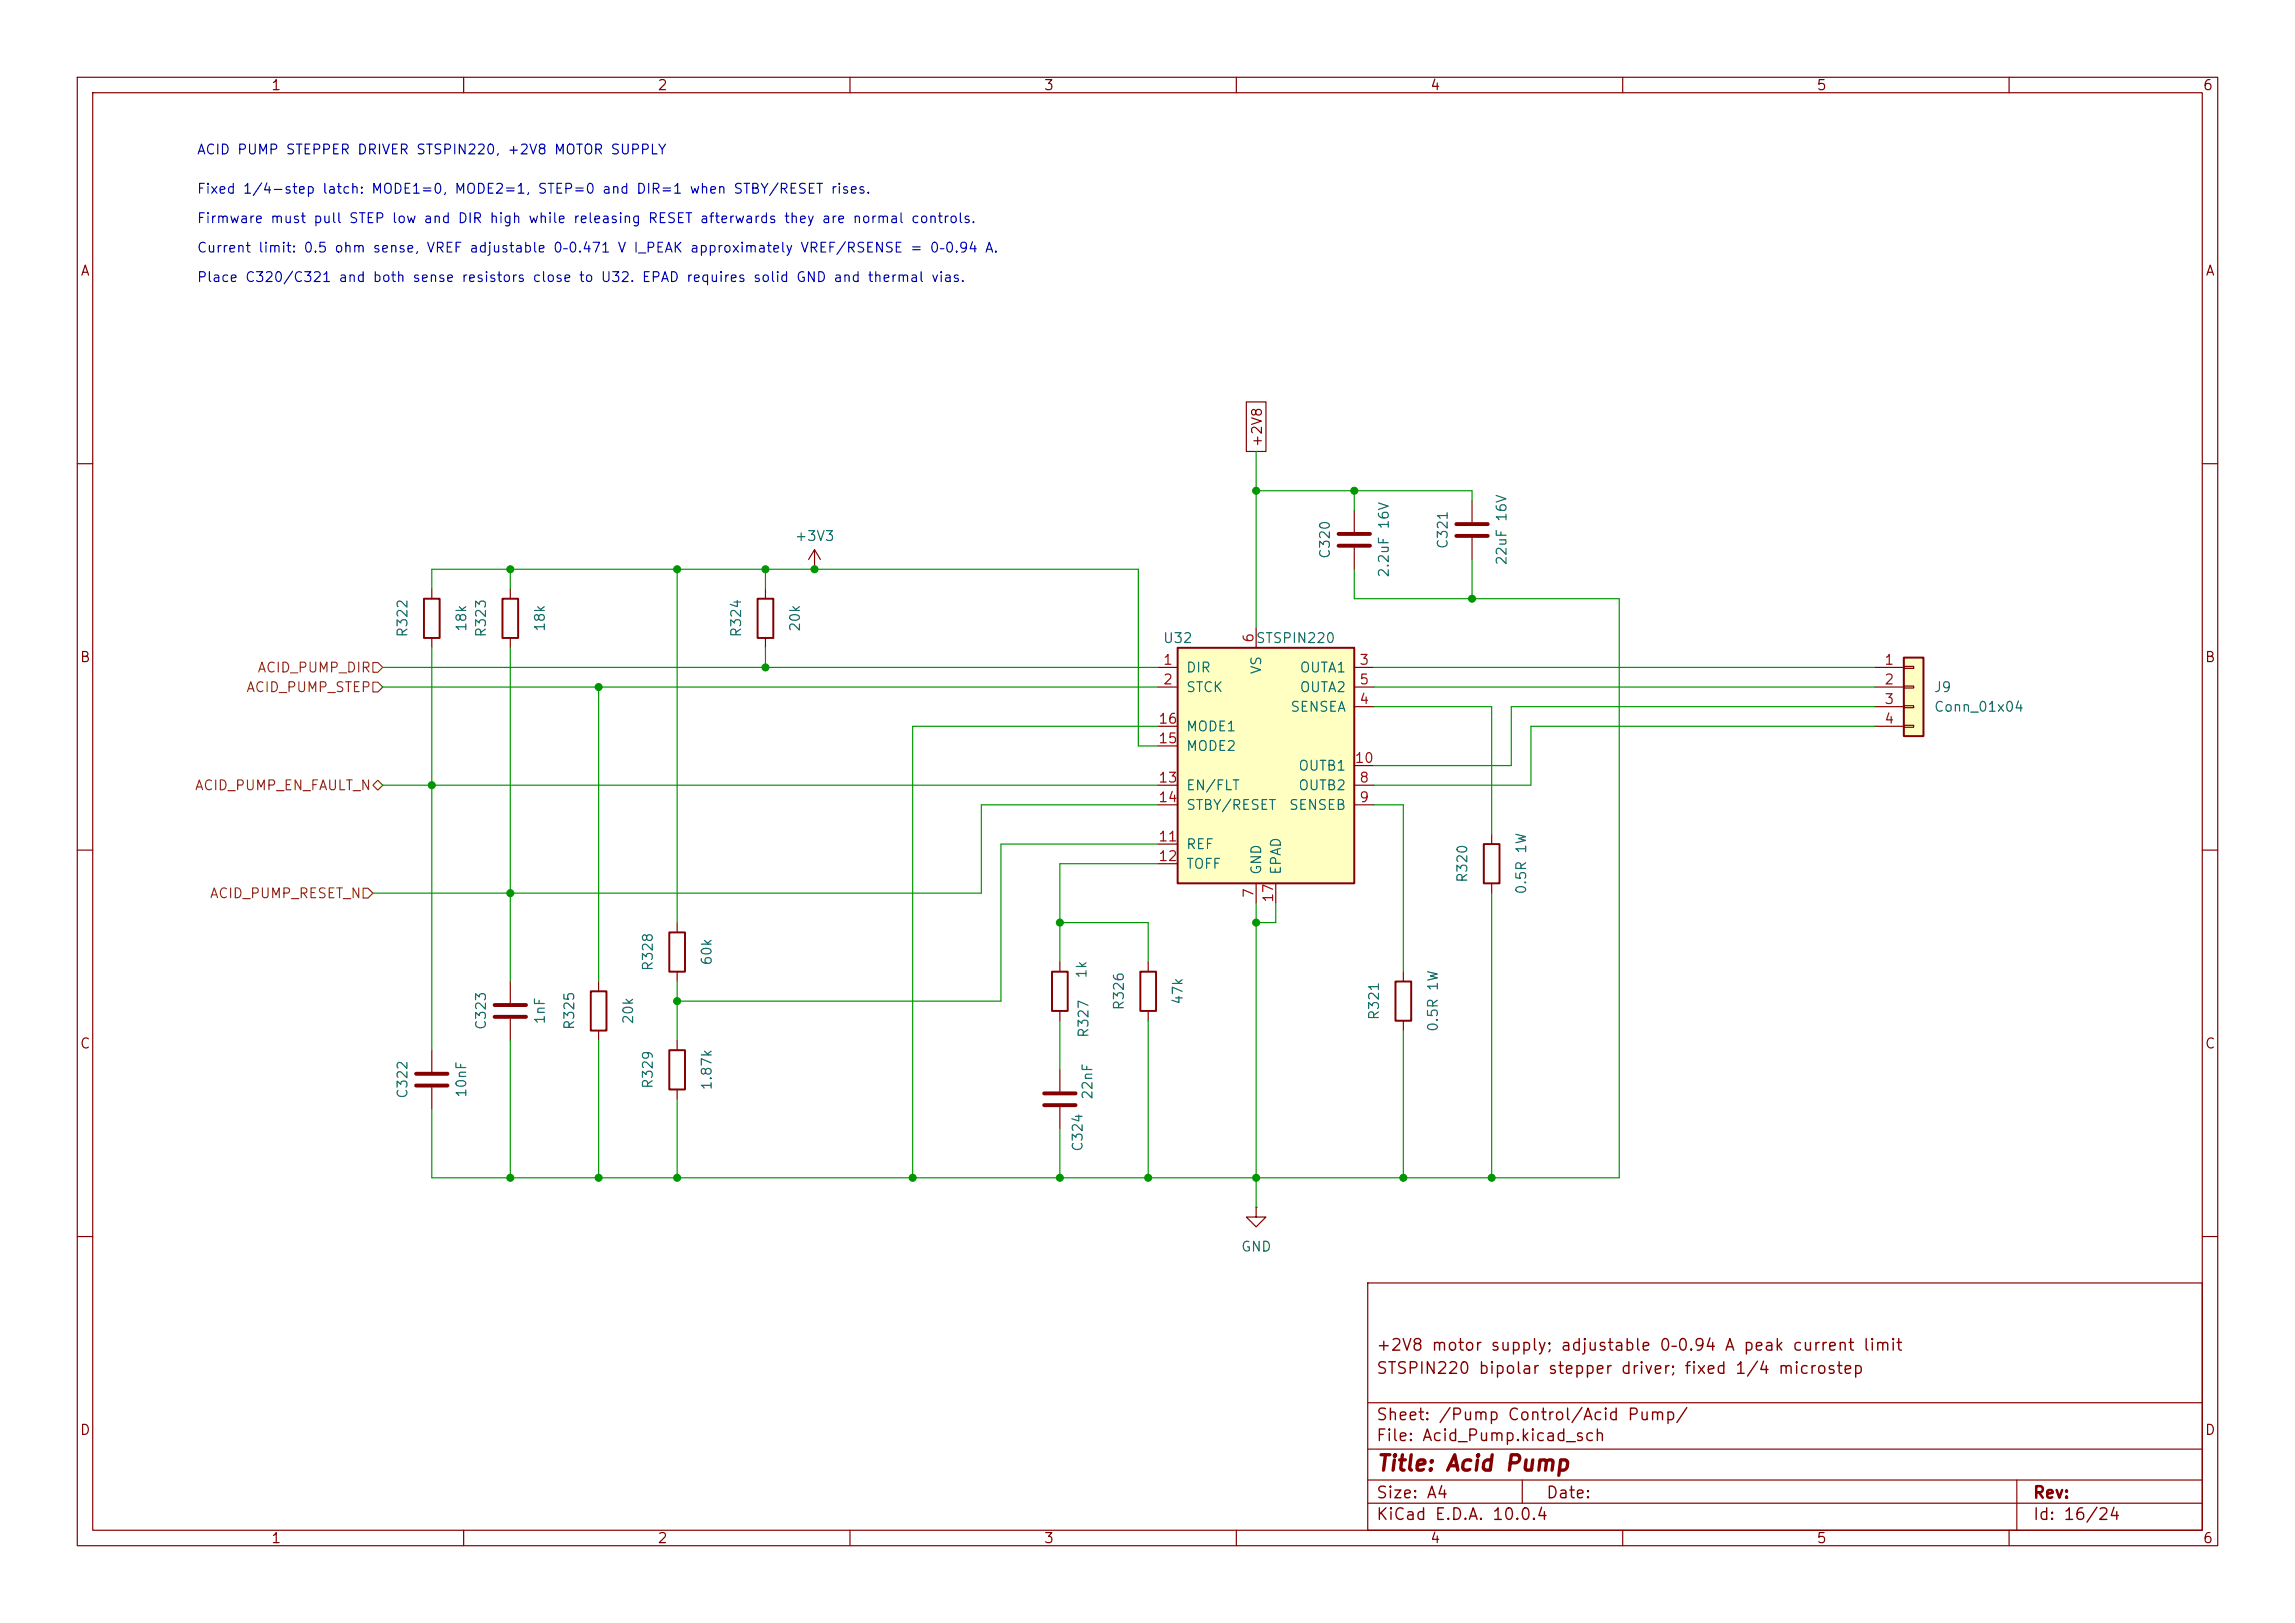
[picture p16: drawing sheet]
(kicad_sch
 (version 20260306)
 (generator "eeschema")
 (generator_version "10.0")
 (paper "A4")
 (title_block
  (title "Acid Pump")
  (comment 1 "STSPIN220 bipolar stepper driver; fixed 1/4 microstep")
  (comment 2 "+2V8 motor supply; adjustable 0–0.94 A peak current limit"))
 (lib_symbols
  (symbol "Connector_Generic:Conn_01x04"
   (pin_names
    (offset 1.016) (hide yes)) (exclude_from_sim no) (in_bom yes) (on_board yes)
   (in_pos_files yes)
   (duplicate_pin_numbers_are_jumpers no)
   (property "Reference" "J" (at 0 5.08 0) (show_name no) (do_not_autoplace no) (effects (font (size 1.27 1.27))))
   (property "Value" "Conn_01x04" (at 0 -7.62 0) (show_name no) (do_not_autoplace no) (effects (font (size 1.27 1.27))))
   (property "Footprint" "" (at 0 0 0) (show_name no) (do_not_autoplace no) (hide yes) (effects (font (size 1.27 1.27))))
   (property "Datasheet" "" (at 0 0 0) (show_name no) (do_not_autoplace no) (hide yes) (effects (font (size 1.27 1.27))))
   (property "Description" "Generic connector, single row, 01x04, script generated (kicad-library-utils/schlib/autogen/connector/)" (at 0 0 0) (show_name no) (do_not_autoplace no) (hide yes) (effects (font (size 1.27 1.27))))
   (symbol "Conn_01x04_1_1"
    (rectangle (start -1.27 3.81) (end 1.27 -6.35) (stroke (width 0.254) (type default)) (fill (type background)))
    (rectangle (start -1.27 2.667) (end 0 2.413) (stroke (width 0.1524) (type default)) (fill (type none)))
    (rectangle (start -1.27 0.127) (end 0 -0.127) (stroke (width 0.1524) (type default)) (fill (type none)))
    (rectangle (start -1.27 -2.413) (end 0 -2.667) (stroke (width 0.1524) (type default)) (fill (type none)))
    (rectangle (start -1.27 -4.953) (end 0 -5.207) (stroke (width 0.1524) (type default)) (fill (type none)))
    (pin passive line (at -5.08 2.54 0) (length 3.81) (name "Pin_1" (effects (font (size 1.27 1.27)))) (number "1" (effects (font (size 1.27 1.27)))))
    (pin passive line (at -5.08 0 0) (length 3.81) (name "Pin_2" (effects (font (size 1.27 1.27)))) (number "2" (effects (font (size 1.27 1.27)))))
    (pin passive line (at -5.08 -2.54 0) (length 3.81) (name "Pin_3" (effects (font (size 1.27 1.27)))) (number "3" (effects (font (size 1.27 1.27)))))
    (pin passive line (at -5.08 -5.08 0) (length 3.81) (name "Pin_4" (effects (font (size 1.27 1.27)))) (number "4" (effects (font (size 1.27 1.27))))))
   (embedded_fonts no))
  (symbol "Device:C"
   (pin_numbers (hide yes))
   (pin_names
    (offset 0.254)) (exclude_from_sim no) (in_bom yes) (on_board yes)
   (in_pos_files yes)
   (duplicate_pin_numbers_are_jumpers no)
   (property "Reference" "C" (at 0.635 2.54 0) (show_name no) (do_not_autoplace no) (effects (font (size 1.27 1.27)) (justify left)))
   (property "Value" "C" (at 0.635 -2.54 0) (show_name no) (do_not_autoplace no) (effects (font (size 1.27 1.27)) (justify left)))
   (property "Footprint" "" (at 0.9652 -3.81 0) (show_name no) (do_not_autoplace no) (hide yes) (effects (font (size 1.27 1.27))))
   (property "Datasheet" "" (at 0 0 0) (show_name no) (do_not_autoplace no) (hide yes) (effects (font (size 1.27 1.27))))
   (property "Description" "Unpolarized capacitor" (at 0 0 0) (show_name no) (do_not_autoplace no) (hide yes) (effects (font (size 1.27 1.27))))
   (symbol "C_0_1"
    (polyline (pts (xy -2.032 0.762) (xy 2.032 0.762)) (stroke (width 0.508) (type default)) (fill (type none)))
    (polyline (pts (xy -2.032 -0.762) (xy 2.032 -0.762)) (stroke (width 0.508) (type default)) (fill (type none))))
   (symbol "C_1_1"
    (pin passive line (at 0 3.81 270) (length 2.794) (name "" (effects (font (size 1.27 1.27)))) (number "1" (effects (font (size 1.27 1.27)))))
    (pin passive line (at 0 -3.81 90) (length 2.794) (name "" (effects (font (size 1.27 1.27)))) (number "2" (effects (font (size 1.27 1.27))))))
   (embedded_fonts no))
  (symbol "Device:R"
   (pin_numbers (hide yes))
   (pin_names
    (offset 0)) (exclude_from_sim no) (in_bom yes) (on_board yes)
   (in_pos_files yes)
   (duplicate_pin_numbers_are_jumpers no)
   (property "Reference" "R" (at 2.032 0 90) (show_name no) (do_not_autoplace no) (effects (font (size 1.27 1.27))))
   (property "Value" "R" (at 0 0 90) (show_name no) (do_not_autoplace no) (effects (font (size 1.27 1.27))))
   (property "Footprint" "" (at -1.778 0 90) (show_name no) (do_not_autoplace no) (hide yes) (effects (font (size 1.27 1.27))))
   (property "Datasheet" "" (at 0 0 0) (show_name no) (do_not_autoplace no) (hide yes) (effects (font (size 1.27 1.27))))
   (property "Description" "Resistor" (at 0 0 0) (show_name no) (do_not_autoplace no) (hide yes) (effects (font (size 1.27 1.27))))
   (symbol "R_0_1"
    (rectangle (start -1.016 -2.54) (end 1.016 2.54) (stroke (width 0.254) (type default)) (fill (type none))))
   (symbol "R_1_1"
    (pin passive line (at 0 3.81 270) (length 1.27) (name "" (effects (font (size 1.27 1.27)))) (number "1" (effects (font (size 1.27 1.27)))))
    (pin passive line (at 0 -3.81 90) (length 1.27) (name "" (effects (font (size 1.27 1.27)))) (number "2" (effects (font (size 1.27 1.27))))))
   (embedded_fonts no))
  (symbol "Driver_Motor:STSPIN220"
   (pin_names
    (offset 1.016)) (exclude_from_sim no) (in_bom yes) (on_board yes)
   (in_pos_files yes)
   (duplicate_pin_numbers_are_jumpers no)
   (property "Reference" "U" (at -10.16 16.51 0) (show_name no) (do_not_autoplace no) (effects (font (size 1.27 1.27)) (justify left)))
   (property "Value" "STSPIN220" (at 5.08 16.51 0) (show_name no) (do_not_autoplace no) (effects (font (size 1.27 1.27)) (justify left)))
   (property "Footprint" "Package_DFN_QFN:VQFN-16-1EP_3x3mm_P0.5mm_EP1.8x1.8mm" (at 5.08 19.05 0) (show_name no) (do_not_autoplace no) (hide yes) (effects (font (size 1.27 1.27)) (justify left)))
   (property "Datasheet" "www.st.com/resource/en/datasheet/stspin220.pdf" (at 3.81 6.35 0) (show_name no) (do_not_autoplace no) (hide yes) (effects (font (size 1.27 1.27))))
   (property "Description" "Low voltage stepper motor driver, 1.8V to 10V input, 1.3Arms output, 0.4Ω Rdson per phase (typical), QFN-16 package" (at 0 0 0) (show_name no) (do_not_autoplace no) (hide yes) (effects (font (size 1.27 1.27))))
   (symbol "STSPIN220_0_1"
    (rectangle (start -10.16 15.24) (end 12.7 -15.24) (stroke (width 0.254) (type default)) (fill (type background))))
   (symbol "STSPIN220_1_1"
    (pin input line (at -12.7 12.7 0) (length 2.54) (name "DIR" (effects (font (size 1.27 1.27)))) (number "1" (effects (font (size 1.27 1.27)))))
    (pin input line (at -12.7 10.16 0) (length 2.54) (name "STCK" (effects (font (size 1.27 1.27)))) (number "2" (effects (font (size 1.27 1.27)))))
    (pin power_out line (at 15.24 12.7 180) (length 2.54) (name "OUTA1" (effects (font (size 1.27 1.27)))) (number "3" (effects (font (size 1.27 1.27)))))
    (pin power_out line (at 15.24 7.62 180) (length 2.54) (name "SENSEA" (effects (font (size 1.27 1.27)))) (number "4" (effects (font (size 1.27 1.27)))))
    (pin power_out line (at 15.24 10.16 180) (length 2.54) (name "OUTA2" (effects (font (size 1.27 1.27)))) (number "5" (effects (font (size 1.27 1.27)))))
    (pin power_in line (at 0 17.78 270) (length 2.54) (name "VS" (effects (font (size 1.27 1.27)))) (number "6" (effects (font (size 1.27 1.27)))))
    (pin power_in line (at 0 -17.78 90) (length 2.54) (name "GND" (effects (font (size 1.27 1.27)))) (number "7" (effects (font (size 1.27 1.27)))))
    (pin power_out line (at 15.24 -2.54 180) (length 2.54) (name "OUTB2" (effects (font (size 1.27 1.27)))) (number "8" (effects (font (size 1.27 1.27)))))
    (pin power_out line (at 15.24 -5.08 180) (length 2.54) (name "SENSEB" (effects (font (size 1.27 1.27)))) (number "9" (effects (font (size 1.27 1.27)))))
    (pin power_out line (at 15.24 0 180) (length 2.54) (name "OUTB1" (effects (font (size 1.27 1.27)))) (number "10" (effects (font (size 1.27 1.27)))))
    (pin input line (at -12.7 -10.16 0) (length 2.54) (name "REF" (effects (font (size 1.27 1.27)))) (number "11" (effects (font (size 1.27 1.27)))))
    (pin input line (at -12.7 -12.7 0) (length 2.54) (name "TOFF" (effects (font (size 1.27 1.27)))) (number "12" (effects (font (size 1.27 1.27)))))
    (pin bidirectional line (at -12.7 -2.54 0) (length 2.54) (name "EN/FLT" (effects (font (size 1.27 1.27)))) (number "13" (effects (font (size 1.27 1.27)))))
    (pin input line (at -12.7 -5.08 0) (length 2.54) (name "STBY/RESET" (effects (font (size 1.27 1.27)))) (number "14" (effects (font (size 1.27 1.27)))))
    (pin input line (at -12.7 2.54 0) (length 2.54) (name "MODE2" (effects (font (size 1.27 1.27)))) (number "15" (effects (font (size 1.27 1.27)))))
    (pin input line (at -12.7 5.08 0) (length 2.54) (name "MODE1" (effects (font (size 1.27 1.27)))) (number "16" (effects (font (size 1.27 1.27)))))
    (pin power_in line (at 2.54 -17.78 90) (length 2.54) (name "EPAD" (effects (font (size 1.27 1.27)))) (number "17" (effects (font (size 1.27 1.27))))))
   (embedded_fonts no))
  (symbol "power:+3V3"
   (power global)
   (pin_numbers (hide yes))
   (pin_names
    (offset 0) (hide yes)) (exclude_from_sim no) (in_bom yes) (on_board yes)
   (in_pos_files yes)
   (duplicate_pin_numbers_are_jumpers no)
   (property "Reference" "#PWR" (at 0 -3.81 0) (show_name no) (do_not_autoplace no) (hide yes) (effects (font (size 1.27 1.27))))
   (property "Value" "+3V3" (at 0 3.556 0) (show_name no) (do_not_autoplace no) (effects (font (size 1.27 1.27))))
   (property "Footprint" "" (at 0 0 0) (show_name no) (do_not_autoplace no) (hide yes) (effects (font (size 1.27 1.27))))
   (property "Datasheet" "" (at 0 0 0) (show_name no) (do_not_autoplace no) (hide yes) (effects (font (size 1.27 1.27))))
   (property "Description" "Power symbol creates a global label with name \"+3V3\"" (at 0 0 0) (show_name no) (do_not_autoplace no) (hide yes) (effects (font (size 1.27 1.27))))
   (symbol "+3V3_0_1"
    (polyline (pts (xy -0.762 1.27) (xy 0 2.54)) (stroke (width 0) (type default)) (fill (type none)))
    (polyline (pts (xy 0 2.54) (xy 0.762 1.27)) (stroke (width 0) (type default)) (fill (type none)))
    (polyline (pts (xy 0 0) (xy 0 2.54)) (stroke (width 0) (type default)) (fill (type none))))
   (symbol "+3V3_1_1"
    (pin power_in line (at 0 0 90) (length 0) (name "" (effects (font (size 1.27 1.27)))) (number "1" (effects (font (size 1.27 1.27))))))
   (embedded_fonts no))
  (symbol "power:GND"
   (power global)
   (pin_numbers (hide yes))
   (pin_names
    (offset 0) (hide yes)) (exclude_from_sim no) (in_bom yes) (on_board yes)
   (in_pos_files yes)
   (duplicate_pin_numbers_are_jumpers no)
   (property "Reference" "#PWR" (at 0 -6.35 0) (show_name no) (do_not_autoplace no) (hide yes) (effects (font (size 1.27 1.27))))
   (property "Value" "GND" (at 0 -3.81 0) (show_name no) (do_not_autoplace no) (effects (font (size 1.27 1.27))))
   (property "Footprint" "" (at 0 0 0) (show_name no) (do_not_autoplace no) (hide yes) (effects (font (size 1.27 1.27))))
   (property "Datasheet" "" (at 0 0 0) (show_name no) (do_not_autoplace no) (hide yes) (effects (font (size 1.27 1.27))))
   (property "Description" "Power symbol creates a global label with name \"GND\" , ground" (at 0 0 0) (show_name no) (do_not_autoplace no) (hide yes) (effects (font (size 1.27 1.27))))
   (symbol "GND_0_1"
    (polyline (pts (xy 0 0) (xy 0 -1.27) (xy 1.27 -1.27) (xy 0 -2.54) (xy -1.27 -1.27) (xy 0 -1.27)) (stroke (width 0) (type default)) (fill (type none))))
   (symbol "GND_1_1"
    (pin power_in line (at 0 0 270) (length 0) (name "" (effects (font (size 1.27 1.27)))) (number "1" (effects (font (size 1.27 1.27))))))
   (embedded_fonts no)))
 (text "Firmware must pull STEP low and DIR high while releasing RESET afterwards they are normal controls."
  (exclude_from_sim no)
  (at 25.4 29.21 0)
  (effects (font (size 1.27 1.27)) (justify left bottom)))
 (text "ACID PUMP STEPPER DRIVER STSPIN220, +2V8 MOTOR SUPPLY"
  (exclude_from_sim no)
  (at 25.4 20.32 0)
  (effects (font (size 1.27 1.27)) (justify left bottom)))
 (text "Place C320/C321 and both sense resistors close to U32. EPAD requires solid GND and thermal vias."
  (exclude_from_sim no)
  (at 25.4 36.83 0)
  (effects (font (size 1.27 1.27)) (justify left bottom)))
 (text "Fixed 1/4-step latch: MODE1=0, MODE2=1, STEP=0 and DIR=1 when STBY/RESET rises."
  (exclude_from_sim no)
  (at 25.4 25.4 0)
  (effects (font (size 1.27 1.27)) (justify left bottom)))
 (text "Current limit: 0.5 ohm sense, VREF adjustable 0–0.471 V I_PEAK approximately VREF/RSENSE = 0–0.94 A."
  (exclude_from_sim no)
  (at 25.4 33.02 0)
  (effects (font (size 1.27 1.27)) (justify left bottom)))
 (junction
  (at 55.88 101.6)
  (diameter 0)
  (color 0 0 0 0))
 (junction
  (at 66.04 152.4)
  (diameter 0)
  (color 0 0 0 0))
 (junction
  (at 87.63 73.66)
  (diameter 0)
  (color 0 0 0 0))
 (junction
  (at 193.04 152.4)
  (diameter 0)
  (color 0 0 0 0))
 (junction
  (at 190.5 77.47)
  (diameter 0)
  (color 0 0 0 0))
 (junction
  (at 66.04 115.57)
  (diameter 0)
  (color 0 0 0 0))
 (junction
  (at 137.16 119.38)
  (diameter 0)
  (color 0 0 0 0))
 (junction
  (at 87.63 129.54)
  (diameter 0)
  (color 0 0 0 0))
 (junction
  (at 181.61 152.4)
  (diameter 0)
  (color 0 0 0 0))
 (junction
  (at 77.47 152.4)
  (diameter 0)
  (color 0 0 0 0))
 (junction
  (at 148.59 152.4)
  (diameter 0)
  (color 0 0 0 0))
 (junction
  (at 175.26 63.5)
  (diameter 0)
  (color 0 0 0 0))
 (junction
  (at 66.04 73.66)
  (diameter 0)
  (color 0 0 0 0))
 (junction
  (at 162.56 152.4)
  (diameter 0)
  (color 0 0 0 0))
 (junction
  (at 162.56 63.5)
  (diameter 0)
  (color 0 0 0 0))
 (junction
  (at 87.63 152.4)
  (diameter 0)
  (color 0 0 0 0))
 (junction
  (at 99.06 73.66)
  (diameter 0)
  (color 0 0 0 0))
 (junction
  (at 162.56 119.38)
  (diameter 0)
  (color 0 0 0 0))
 (junction
  (at 137.16 152.4)
  (diameter 0)
  (color 0 0 0 0))
 (junction
  (at 77.47 88.9)
  (diameter 0)
  (color 0 0 0 0))
 (junction
  (at 105.41 73.66)
  (diameter 0)
  (color 0 0 0 0))
 (junction
  (at 99.06 86.36)
  (diameter 0)
  (color 0 0 0 0))
 (junction
  (at 118.11 152.4)
  (diameter 0)
  (color 0 0 0 0))
 (wire
  (pts (xy 190.5 72.39) (xy 190.5 77.47))
  (stroke (width 0) (type default)))
 (wire
  (pts (xy 66.04 83.82) (xy 66.04 115.57))
  (stroke (width 0) (type default)))
 (wire
  (pts (xy 137.16 146.05) (xy 137.16 152.4))
  (stroke (width 0) (type default)))
 (wire
  (pts (xy 175.26 63.5) (xy 162.56 63.5))
  (stroke (width 0) (type default)))
 (wire
  (pts (xy 99.06 86.36) (xy 149.86 86.36))
  (stroke (width 0) (type default)))
 (wire
  (pts (xy 66.04 134.62) (xy 66.04 152.4))
  (stroke (width 0) (type default)))
 (wire
  (pts (xy 118.11 93.98) (xy 149.86 93.98))
  (stroke (width 0) (type default)))
 (wire
  (pts (xy 175.26 73.66) (xy 175.26 77.47))
  (stroke (width 0) (type default)))
 (wire
  (pts (xy 87.63 127) (xy 87.63 129.54))
  (stroke (width 0) (type default)))
 (wire
  (pts (xy 181.61 125.73) (xy 181.61 104.14))
  (stroke (width 0) (type default)))
 (wire
  (pts (xy 209.55 77.47) (xy 209.55 152.4))
  (stroke (width 0) (type default)))
 (wire
  (pts (xy 129.54 109.22) (xy 129.54 129.54))
  (stroke (width 0) (type default)))
 (wire
  (pts (xy 190.5 63.5) (xy 175.26 63.5))
  (stroke (width 0) (type default)))
 (wire
  (pts (xy 190.5 77.47) (xy 209.55 77.47))
  (stroke (width 0) (type default)))
 (wire
  (pts (xy 181.61 104.14) (xy 177.8 104.14))
  (stroke (width 0) (type default)))
 (wire
  (pts (xy 87.63 129.54) (xy 129.54 129.54))
  (stroke (width 0) (type default)))
 (wire
  (pts (xy 198.12 101.6) (xy 198.12 93.98))
  (stroke (width 0) (type default)))
 (wire
  (pts (xy 87.63 129.54) (xy 87.63 134.62))
  (stroke (width 0) (type default)))
 (wire
  (pts (xy 177.8 101.6) (xy 198.12 101.6))
  (stroke (width 0) (type default)))
 (wire
  (pts (xy 165.1 116.84) (xy 165.1 119.38))
  (stroke (width 0) (type default)))
 (wire
  (pts (xy 209.55 152.4) (xy 193.04 152.4))
  (stroke (width 0) (type default)))
 (wire
  (pts (xy 49.53 101.6) (xy 55.88 101.6))
  (stroke (width 0) (type default)))
 (wire
  (pts (xy 55.88 101.6) (xy 149.86 101.6))
  (stroke (width 0) (type default)))
 (wire
  (pts (xy 55.88 135.89) (xy 55.88 101.6))
  (stroke (width 0) (type default)))
 (wire
  (pts (xy 162.56 63.5) (xy 162.56 81.28))
  (stroke (width 0) (type default)))
 (wire
  (pts (xy 87.63 152.4) (xy 118.11 152.4))
  (stroke (width 0) (type default)))
 (wire
  (pts (xy 148.59 152.4) (xy 162.56 152.4))
  (stroke (width 0) (type default)))
 (wire
  (pts (xy 129.54 109.22) (xy 149.86 109.22))
  (stroke (width 0) (type default)))
 (wire
  (pts (xy 99.06 73.66) (xy 105.41 73.66))
  (stroke (width 0) (type default)))
 (wire
  (pts (xy 181.61 152.4) (xy 193.04 152.4))
  (stroke (width 0) (type default)))
 (wire
  (pts (xy 190.5 64.77) (xy 190.5 63.5))
  (stroke (width 0) (type default)))
 (wire
  (pts (xy 195.58 91.44) (xy 242.57 91.44))
  (stroke (width 0) (type default)))
 (wire
  (pts (xy 66.04 73.66) (xy 66.04 76.2))
  (stroke (width 0) (type default)))
 (wire
  (pts (xy 162.56 119.38) (xy 162.56 152.4))
  (stroke (width 0) (type default)))
 (wire
  (pts (xy 195.58 99.06) (xy 195.58 91.44))
  (stroke (width 0) (type default)))
 (wire
  (pts (xy 175.26 77.47) (xy 190.5 77.47))
  (stroke (width 0) (type default)))
 (wire
  (pts (xy 48.26 115.57) (xy 66.04 115.57))
  (stroke (width 0) (type default)))
 (wire
  (pts (xy 87.63 142.24) (xy 87.63 152.4))
  (stroke (width 0) (type default)))
 (wire
  (pts (xy 55.88 152.4) (xy 66.04 152.4))
  (stroke (width 0) (type default)))
 (wire
  (pts (xy 177.8 99.06) (xy 195.58 99.06))
  (stroke (width 0) (type default)))
 (wire
  (pts (xy 105.41 73.66) (xy 147.32 73.66))
  (stroke (width 0) (type default)))
 (wire
  (pts (xy 162.56 58.42) (xy 162.56 63.5))
  (stroke (width 0) (type default)))
 (wire
  (pts (xy 148.59 132.08) (xy 148.59 152.4))
  (stroke (width 0) (type default)))
 (wire
  (pts (xy 77.47 88.9) (xy 77.47 127))
  (stroke (width 0) (type default)))
 (wire
  (pts (xy 99.06 83.82) (xy 99.06 86.36))
  (stroke (width 0) (type default)))
 (wire
  (pts (xy 55.88 143.51) (xy 55.88 152.4))
  (stroke (width 0) (type default)))
 (wire
  (pts (xy 87.63 73.66) (xy 99.06 73.66))
  (stroke (width 0) (type default)))
 (wire
  (pts (xy 147.32 96.52) (xy 147.32 73.66))
  (stroke (width 0) (type default)))
 (wire
  (pts (xy 127 104.14) (xy 149.86 104.14))
  (stroke (width 0) (type default)))
 (wire
  (pts (xy 148.59 119.38) (xy 137.16 119.38))
  (stroke (width 0) (type default)))
 (wire
  (pts (xy 193.04 91.44) (xy 177.8 91.44))
  (stroke (width 0) (type default)))
 (wire
  (pts (xy 118.11 152.4) (xy 148.59 152.4))
  (stroke (width 0) (type default)))
 (wire
  (pts (xy 118.11 93.98) (xy 118.11 152.4))
  (stroke (width 0) (type default)))
 (wire
  (pts (xy 127 104.14) (xy 127 115.57))
  (stroke (width 0) (type default)))
 (wire
  (pts (xy 77.47 152.4) (xy 87.63 152.4))
  (stroke (width 0) (type default)))
 (wire
  (pts (xy 148.59 124.46) (xy 148.59 119.38))
  (stroke (width 0) (type default)))
 (wire
  (pts (xy 66.04 115.57) (xy 66.04 127))
  (stroke (width 0) (type default)))
 (wire
  (pts (xy 177.8 86.36) (xy 242.57 86.36))
  (stroke (width 0) (type default)))
 (wire
  (pts (xy 137.16 119.38) (xy 137.16 124.46))
  (stroke (width 0) (type default)))
 (wire
  (pts (xy 137.16 132.08) (xy 137.16 138.43))
  (stroke (width 0) (type default)))
 (wire
  (pts (xy 55.88 73.66) (xy 66.04 73.66))
  (stroke (width 0) (type default)))
 (wire
  (pts (xy 66.04 115.57) (xy 127 115.57))
  (stroke (width 0) (type default)))
 (wire
  (pts (xy 99.06 73.66) (xy 99.06 76.2))
  (stroke (width 0) (type default)))
 (wire
  (pts (xy 66.04 73.66) (xy 87.63 73.66))
  (stroke (width 0) (type default)))
 (wire
  (pts (xy 55.88 76.2) (xy 55.88 73.66))
  (stroke (width 0) (type default)))
 (wire
  (pts (xy 137.16 111.76) (xy 149.86 111.76))
  (stroke (width 0) (type default)))
 (wire
  (pts (xy 147.32 96.52) (xy 149.86 96.52))
  (stroke (width 0) (type default)))
 (wire
  (pts (xy 177.8 88.9) (xy 242.57 88.9))
  (stroke (width 0) (type default)))
 (wire
  (pts (xy 175.26 66.04) (xy 175.26 63.5))
  (stroke (width 0) (type default)))
 (wire
  (pts (xy 49.53 88.9) (xy 77.47 88.9))
  (stroke (width 0) (type default)))
 (wire
  (pts (xy 162.56 119.38) (xy 162.56 116.84))
  (stroke (width 0) (type default)))
 (wire
  (pts (xy 181.61 133.35) (xy 181.61 152.4))
  (stroke (width 0) (type default)))
 (wire
  (pts (xy 162.56 152.4) (xy 181.61 152.4))
  (stroke (width 0) (type default)))
 (wire
  (pts (xy 77.47 88.9) (xy 149.86 88.9))
  (stroke (width 0) (type default)))
 (wire
  (pts (xy 137.16 111.76) (xy 137.16 119.38))
  (stroke (width 0) (type default)))
 (wire
  (pts (xy 49.53 86.36) (xy 99.06 86.36))
  (stroke (width 0) (type default)))
 (wire
  (pts (xy 198.12 93.98) (xy 242.57 93.98))
  (stroke (width 0) (type default)))
 (wire
  (pts (xy 77.47 134.62) (xy 77.47 152.4))
  (stroke (width 0) (type default)))
 (wire
  (pts (xy 162.56 152.4) (xy 162.56 156.21))
  (stroke (width 0) (type default)))
 (wire
  (pts (xy 193.04 107.95) (xy 193.04 91.44))
  (stroke (width 0) (type default)))
 (wire
  (pts (xy 66.04 152.4) (xy 77.47 152.4))
  (stroke (width 0) (type default)))
 (wire
  (pts (xy 55.88 83.82) (xy 55.88 101.6))
  (stroke (width 0) (type default)))
 (wire
  (pts (xy 165.1 119.38) (xy 162.56 119.38))
  (stroke (width 0) (type default)))
 (wire
  (pts (xy 87.63 73.66) (xy 87.63 119.38))
  (stroke (width 0) (type default)))
 (wire
  (pts (xy 193.04 115.57) (xy 193.04 152.4))
  (stroke (width 0) (type default)))
 (global_label "+2V8"
  (shape passive)
  (at 162.56 58.42 90)
  (fields_autoplaced yes)
  (effects (font (size 1.27 1.27)) (justify left))
  (property "Intersheetrefs" "${INTERSHEET_REFS}" (at 162.56 58.42 0) (hide yes) (show_name no) (do_not_autoplace no) (effects (font (size 1.27 1.27)))))
 (hierarchical_label "ACID_PUMP_RESET_N"
  (shape input)
  (at 48.26 115.57 180)
  (effects (font (size 1.27 1.27)) (justify right)))
 (hierarchical_label "ACID_PUMP_EN_FAULT_N"
  (shape bidirectional)
  (at 49.53 101.6 180)
  (effects (font (size 1.27 1.27)) (justify right)))
 (hierarchical_label "ACID_PUMP_STEP"
  (shape input)
  (at 49.53 88.9 180)
  (effects (font (size 1.27 1.27)) (justify right)))
 (hierarchical_label "ACID_PUMP_DIR"
  (shape input)
  (at 49.53 86.36 180)
  (effects (font (size 1.27 1.27)) (justify right)))
 (symbol
  (lib_id "Device:C")
  (at 55.88 139.7 0)
  (unit 1)
  (body_style 1)
  (exclude_from_sim no)
  (in_bom yes)
  (on_board yes)
  (in_pos_files yes)
  (dnp no)
  (property "Reference" "C322" (at 52.07 139.7 90) (show_name no) (do_not_autoplace no) (effects (font (size 1.27 1.27))))
  (property "Value" "10nF" (at 59.69 139.7 90) (show_name no) (do_not_autoplace no) (effects (font (size 1.27 1.27))))
  (property "Footprint" "Capacitor_SMD:C_0603_1608Metric" (at 55.88 139.7 0) (hide yes) (show_name no) (do_not_autoplace no) (effects (font (size 1.27 1.27))))
  (property "Datasheet" "" (at 55.88 139.7 0) (hide yes) (show_name no) (do_not_autoplace no) (effects (font (size 1.27 1.27))))
  (property "Description" "EN/FAULT retry timing" (at 55.88 139.7 0) (hide yes) (show_name no) (do_not_autoplace no) (effects (font (size 1.27 1.27))))
  (pin "1")
  (pin "2"))
 (symbol
  (lib_id "Device:R")
  (at 66.04 80.01 0)
  (unit 1)
  (body_style 1)
  (exclude_from_sim no)
  (in_bom yes)
  (on_board yes)
  (in_pos_files yes)
  (dnp no)
  (property "Reference" "R323" (at 62.23 80.01 90) (show_name no) (do_not_autoplace no) (effects (font (size 1.27 1.27))))
  (property "Value" "18k" (at 69.85 80.01 90) (show_name no) (do_not_autoplace no) (effects (font (size 1.27 1.27))))
  (property "Footprint" "Resistor_SMD:R_0603_1608Metric" (at 66.04 80.01 0) (hide yes) (show_name no) (do_not_autoplace no) (effects (font (size 1.27 1.27))))
  (property "Datasheet" "" (at 66.04 80.01 0) (hide yes) (show_name no) (do_not_autoplace no) (effects (font (size 1.27 1.27))))
  (property "Description" "STBY/RESET pull-up" (at 66.04 80.01 0) (hide yes) (show_name no) (do_not_autoplace no) (effects (font (size 1.27 1.27))))
  (pin "1")
  (pin "2"))
 (symbol
  (lib_id "Driver_Motor:STSPIN220")
  (at 162.56 99.06 0)
  (unit 1)
  (body_style 1)
  (exclude_from_sim no)
  (in_bom yes)
  (on_board yes)
  (in_pos_files yes)
  (dnp no)
  (property "Reference" "U32" (at 152.4 82.55 0) (show_name no) (do_not_autoplace no) (effects (font (size 1.27 1.27))))
  (property "Value" "STSPIN220" (at 167.64 82.55 0) (show_name no) (do_not_autoplace no) (effects (font (size 1.27 1.27))))
  (property "Footprint" "Package_DFN_QFN:VQFN-16-1EP_3x3mm_P0.5mm_EP1.8x1.8mm" (at 162.56 99.06 0) (hide yes) (show_name no) (do_not_autoplace no) (effects (font (size 1.27 1.27))))
  (property "Datasheet" "https://www.st.com/resource/en/datasheet/stspin220.pdf" (at 162.56 99.06 0) (hide yes) (show_name no) (do_not_autoplace no) (effects (font (size 1.27 1.27))))
  (property "Description" "Low-voltage stepper motor driver" (at 162.56 99.06 0) (hide yes) (show_name no) (do_not_autoplace no) (effects (font (size 1.27 1.27))))
  (property "MPN" "STSPIN220" (at 162.56 99.06 0) (hide yes) (show_name no) (do_not_autoplace no) (effects (font (size 1.27 1.27))))
  (property "Manufacturer" "STMicroelectronics" (at 162.56 99.06 0) (hide yes) (show_name no) (do_not_autoplace no) (effects (font (size 1.27 1.27))))
  (pin "1")
  (pin "2")
  (pin "3")
  (pin "4")
  (pin "5")
  (pin "6")
  (pin "7")
  (pin "8")
  (pin "9")
  (pin "10")
  (pin "11")
  (pin "12")
  (pin "13")
  (pin "14")
  (pin "15")
  (pin "16")
  (pin "17"))
 (symbol
  (lib_id "Device:R")
  (at 99.06 80.01 0)
  (unit 1)
  (body_style 1)
  (exclude_from_sim no)
  (in_bom yes)
  (on_board yes)
  (in_pos_files yes)
  (dnp no)
  (property "Reference" "R324" (at 95.25 80.01 90) (show_name no) (do_not_autoplace no) (effects (font (size 1.27 1.27))))
  (property "Value" "20k" (at 102.87 80.01 90) (show_name no) (do_not_autoplace no) (effects (font (size 1.27 1.27))))
  (property "Footprint" "Resistor_SMD:R_0603_1608Metric" (at 99.06 80.01 0) (hide yes) (show_name no) (do_not_autoplace no) (effects (font (size 1.27 1.27))))
  (property "Datasheet" "" (at 99.06 80.01 0) (hide yes) (show_name no) (do_not_autoplace no) (effects (font (size 1.27 1.27))))
  (property "Description" "DIR latch-default pull-up" (at 99.06 80.01 0) (hide yes) (show_name no) (do_not_autoplace no) (effects (font (size 1.27 1.27))))
  (pin "1")
  (pin "2"))
 (symbol
  (lib_id "Device:C")
  (at 175.26 69.85 0)
  (unit 1)
  (body_style 1)
  (exclude_from_sim no)
  (in_bom yes)
  (on_board yes)
  (in_pos_files yes)
  (dnp no)
  (property "Reference" "C320" (at 171.45 69.85 90) (show_name no) (do_not_autoplace no) (effects (font (size 1.27 1.27))))
  (property "Value" "2.2uF 16V" (at 179.07 69.85 90) (show_name no) (do_not_autoplace no) (effects (font (size 1.27 1.27))))
  (property "Footprint" "Capacitor_SMD:C_0603_1608Metric" (at 175.26 69.85 0) (hide yes) (show_name no) (do_not_autoplace no) (effects (font (size 1.27 1.27))))
  (property "Datasheet" "" (at 175.26 69.85 0) (hide yes) (show_name no) (do_not_autoplace no) (effects (font (size 1.27 1.27))))
  (property "Description" "STSPIN220 local ceramic supply capacitor" (at 175.26 69.85 0) (hide yes) (show_name no) (do_not_autoplace no) (effects (font (size 1.27 1.27))))
  (pin "1")
  (pin "2"))
 (symbol
  (lib_id "power:GND")
  (at 162.56 156.21 0)
  (unit 1)
  (body_style 1)
  (exclude_from_sim no)
  (in_bom yes)
  (on_board yes)
  (in_pos_files yes)
  (dnp no)
  (fields_autoplaced yes)
  (property "Reference" "#PWR04" (at 162.56 162.56 0) (hide yes) (show_name no) (do_not_autoplace no) (effects (font (size 1.27 1.27))))
  (property "Value" "GND" (at 162.56 161.29 0) (show_name no) (do_not_autoplace no) (effects (font (size 1.27 1.27))))
  (property "Footprint" "" (at 162.56 156.21 0) (hide yes) (show_name no) (do_not_autoplace no) (effects (font (size 1.27 1.27))))
  (property "Datasheet" "" (at 162.56 156.21 0) (hide yes) (show_name no) (do_not_autoplace no) (effects (font (size 1.27 1.27))))
  (property "Description" "Power symbol creates a global label with name \"GND\" , ground" (at 162.56 156.21 0) (hide yes) (show_name no) (do_not_autoplace no) (effects (font (size 1.27 1.27))))
  (pin "1"))
 (symbol
  (lib_id "Device:R")
  (at 181.61 129.54 0)
  (unit 1)
  (body_style 1)
  (exclude_from_sim no)
  (in_bom yes)
  (on_board yes)
  (in_pos_files yes)
  (dnp no)
  (property "Reference" "R321" (at 177.8 129.54 90) (show_name no) (do_not_autoplace no) (effects (font (size 1.27 1.27))))
  (property "Value" "0.5R 1W" (at 185.42 129.54 90) (show_name no) (do_not_autoplace no) (effects (font (size 1.27 1.27))))
  (property "Footprint" "Resistor_SMD:R_1206_3216Metric" (at 181.61 129.54 0) (hide yes) (show_name no) (do_not_autoplace no) (effects (font (size 1.27 1.27))))
  (property "Datasheet" "" (at 181.61 129.54 0) (hide yes) (show_name no) (do_not_autoplace no) (effects (font (size 1.27 1.27))))
  (property "Description" "Phase B current sense" (at 181.61 129.54 0) (hide yes) (show_name no) (do_not_autoplace no) (effects (font (size 1.27 1.27))))
  (pin "1")
  (pin "2"))
 (symbol
  (lib_id "Device:R")
  (at 148.59 128.27 0)
  (unit 1)
  (body_style 1)
  (exclude_from_sim no)
  (in_bom yes)
  (on_board yes)
  (in_pos_files yes)
  (dnp no)
  (property "Reference" "R326" (at 144.78 128.27 90) (show_name no) (do_not_autoplace no) (effects (font (size 1.27 1.27))))
  (property "Value" "47k" (at 152.4 128.27 90) (show_name no) (do_not_autoplace no) (effects (font (size 1.27 1.27))))
  (property "Footprint" "Resistor_SMD:R_0603_1608Metric" (at 148.59 128.27 0) (hide yes) (show_name no) (do_not_autoplace no) (effects (font (size 1.27 1.27))))
  (property "Datasheet" "" (at 148.59 128.27 0) (hide yes) (show_name no) (do_not_autoplace no) (effects (font (size 1.27 1.27))))
  (property "Description" "TOFF setting resistor" (at 148.59 128.27 0) (hide yes) (show_name no) (do_not_autoplace no) (effects (font (size 1.27 1.27))))
  (pin "1")
  (pin "2"))
 (symbol
  (lib_id "Device:C")
  (at 137.16 142.24 0)
  (unit 1)
  (body_style 1)
  (exclude_from_sim no)
  (in_bom yes)
  (on_board yes)
  (in_pos_files yes)
  (dnp no)
  (property "Reference" "C324" (at 139.446 146.558 90) (show_name no) (do_not_autoplace no) (effects (font (size 1.27 1.27))))
  (property "Value" "22nF" (at 140.716 139.954 90) (show_name no) (do_not_autoplace no) (effects (font (size 1.27 1.27))))
  (property "Footprint" "Capacitor_SMD:C_0603_1608Metric" (at 137.16 142.24 0) (hide yes) (show_name no) (do_not_autoplace no) (effects (font (size 1.27 1.27))))
  (property "Datasheet" "" (at 137.16 142.24 0) (hide yes) (show_name no) (do_not_autoplace no) (effects (font (size 1.27 1.27))))
  (property "Description" "TOFF stability capacitor" (at 137.16 142.24 0) (hide yes) (show_name no) (do_not_autoplace no) (effects (font (size 1.27 1.27))))
  (pin "1")
  (pin "2"))
 (symbol
  (lib_id "Device:C")
  (at 190.5 68.58 0)
  (unit 1)
  (body_style 1)
  (exclude_from_sim no)
  (in_bom yes)
  (on_board yes)
  (in_pos_files yes)
  (dnp no)
  (property "Reference" "C321" (at 186.69 68.58 90) (show_name no) (do_not_autoplace no) (effects (font (size 1.27 1.27))))
  (property "Value" "22uF 16V" (at 194.31 68.58 90) (show_name no) (do_not_autoplace no) (effects (font (size 1.27 1.27))))
  (property "Footprint" "Capacitor_SMD:C_1210_3225Metric" (at 190.5 68.58 0) (hide yes) (show_name no) (do_not_autoplace no) (effects (font (size 1.27 1.27))))
  (property "Datasheet" "" (at 190.5 68.58 0) (hide yes) (show_name no) (do_not_autoplace no) (effects (font (size 1.27 1.27))))
  (property "Description" "STSPIN220 local bulk supply capacitor" (at 190.5 68.58 0) (hide yes) (show_name no) (do_not_autoplace no) (effects (font (size 1.27 1.27))))
  (pin "1")
  (pin "2"))
 (symbol
  (lib_id "Device:R")
  (at 193.04 111.76 0)
  (unit 1)
  (body_style 1)
  (exclude_from_sim no)
  (in_bom yes)
  (on_board yes)
  (in_pos_files yes)
  (dnp no)
  (property "Reference" "R320" (at 189.23 111.76 90) (show_name no) (do_not_autoplace no) (effects (font (size 1.27 1.27))))
  (property "Value" "0.5R 1W" (at 196.85 111.76 90) (show_name no) (do_not_autoplace no) (effects (font (size 1.27 1.27))))
  (property "Footprint" "Resistor_SMD:R_1206_3216Metric" (at 193.04 111.76 0) (hide yes) (show_name no) (do_not_autoplace no) (effects (font (size 1.27 1.27))))
  (property "Datasheet" "" (at 193.04 111.76 0) (hide yes) (show_name no) (do_not_autoplace no) (effects (font (size 1.27 1.27))))
  (property "Description" "Phase A current sense" (at 193.04 111.76 0) (hide yes) (show_name no) (do_not_autoplace no) (effects (font (size 1.27 1.27))))
  (pin "1")
  (pin "2"))
 (symbol
  (lib_id "Device:C")
  (at 66.04 130.81 0)
  (unit 1)
  (body_style 1)
  (exclude_from_sim no)
  (in_bom yes)
  (on_board yes)
  (in_pos_files yes)
  (dnp no)
  (property "Reference" "C323" (at 62.23 130.81 90) (show_name no) (do_not_autoplace no) (effects (font (size 1.27 1.27))))
  (property "Value" "1nF" (at 69.85 130.81 90) (show_name no) (do_not_autoplace no) (effects (font (size 1.27 1.27))))
  (property "Footprint" "Capacitor_SMD:C_0603_1608Metric" (at 66.04 130.81 0) (hide yes) (show_name no) (do_not_autoplace no) (effects (font (size 1.27 1.27))))
  (property "Datasheet" "" (at 66.04 130.81 0) (hide yes) (show_name no) (do_not_autoplace no) (effects (font (size 1.27 1.27))))
  (property "Description" "STBY/RESET delay" (at 66.04 130.81 0) (hide yes) (show_name no) (do_not_autoplace no) (effects (font (size 1.27 1.27))))
  (pin "1")
  (pin "2"))
 (symbol
  (lib_id "Device:R")
  (at 137.16 128.27 0)
  (unit 1)
  (body_style 1)
  (exclude_from_sim no)
  (in_bom yes)
  (on_board yes)
  (in_pos_files yes)
  (dnp no)
  (property "Reference" "R327" (at 140.208 131.826 90) (show_name no) (do_not_autoplace no) (effects (font (size 1.27 1.27))))
  (property "Value" "1k" (at 139.954 125.476 90) (show_name no) (do_not_autoplace no) (effects (font (size 1.27 1.27))))
  (property "Footprint" "Resistor_SMD:R_0603_1608Metric" (at 137.16 128.27 0) (hide yes) (show_name no) (do_not_autoplace no) (effects (font (size 1.27 1.27))))
  (property "Datasheet" "" (at 137.16 128.27 0) (hide yes) (show_name no) (do_not_autoplace no) (effects (font (size 1.27 1.27))))
  (property "Description" "TOFF stability resistor" (at 137.16 128.27 0) (hide yes) (show_name no) (do_not_autoplace no) (effects (font (size 1.27 1.27))))
  (pin "1")
  (pin "2"))
 (symbol
  (lib_id "Device:R")
  (at 87.63 138.43 0)
  (unit 1)
  (body_style 1)
  (exclude_from_sim no)
  (in_bom yes)
  (on_board yes)
  (in_pos_files yes)
  (dnp no)
  (property "Reference" "R329" (at 83.82 138.43 90) (show_name no) (do_not_autoplace no) (effects (font (size 1.27 1.27))))
  (property "Value" "1.87k" (at 91.44 138.43 90) (show_name no) (do_not_autoplace no) (effects (font (size 1.27 1.27))))
  (property "Footprint" "Resistor_SMD:R_0603_1608Metric" (at 87.63 138.43 0) (hide yes) (show_name no) (do_not_autoplace no) (effects (font (size 1.27 1.27))))
  (property "Datasheet" "" (at 87.63 138.43 0) (hide yes) (show_name no) (do_not_autoplace no) (effects (font (size 1.27 1.27))))
  (property "Description" "" (at 87.63 138.43 0) (hide yes) (show_name no) (do_not_autoplace no) (effects (font (size 1.27 1.27))))
  (pin "1")
  (pin "2"))
 (symbol
  (lib_id "power:+3V3")
  (at 105.41 73.66 0)
  (unit 1)
  (body_style 1)
  (exclude_from_sim no)
  (in_bom yes)
  (on_board yes)
  (in_pos_files yes)
  (dnp no)
  (property "Reference" "#PWR0150" (at 107.95 71.12 0) (hide yes) (show_name no) (do_not_autoplace no) (effects (font (size 1.27 1.27))))
  (property "Value" "+3V3" (at 105.41 69.342 0) (show_name no) (do_not_autoplace no) (effects (font (size 1.27 1.27))))
  (property "Footprint" "" (at 105.41 73.66 0) (hide yes) (show_name no) (do_not_autoplace no) (effects (font (size 1.27 1.27))))
  (property "Datasheet" "" (at 105.41 73.66 0) (hide yes) (show_name no) (do_not_autoplace no) (effects (font (size 1.27 1.27))))
  (property "Description" "" (at 105.41 73.66 0) (hide yes) (show_name no) (do_not_autoplace no) (effects (font (size 1.27 1.27))))
  (pin "1"))
 (symbol
  (lib_id "Device:R")
  (at 77.47 130.81 0)
  (unit 1)
  (body_style 1)
  (exclude_from_sim no)
  (in_bom yes)
  (on_board yes)
  (in_pos_files yes)
  (dnp no)
  (property "Reference" "R325" (at 73.66 130.81 90) (show_name no) (do_not_autoplace no) (effects (font (size 1.27 1.27))))
  (property "Value" "20k" (at 81.28 130.81 90) (show_name no) (do_not_autoplace no) (effects (font (size 1.27 1.27))))
  (property "Footprint" "Resistor_SMD:R_0603_1608Metric" (at 77.47 130.81 0) (hide yes) (show_name no) (do_not_autoplace no) (effects (font (size 1.27 1.27))))
  (property "Datasheet" "" (at 77.47 130.81 0) (hide yes) (show_name no) (do_not_autoplace no) (effects (font (size 1.27 1.27))))
  (property "Description" "STEP latch-default pull-down" (at 77.47 130.81 0) (hide yes) (show_name no) (do_not_autoplace no) (effects (font (size 1.27 1.27))))
  (pin "1")
  (pin "2"))
 (symbol
  (lib_id "Device:R")
  (at 87.63 123.19 0)
  (unit 1)
  (body_style 1)
  (exclude_from_sim no)
  (in_bom yes)
  (on_board yes)
  (in_pos_files yes)
  (dnp no)
  (property "Reference" "R328" (at 83.82 123.19 90) (show_name no) (do_not_autoplace no) (effects (font (size 1.27 1.27))))
  (property "Value" "60k" (at 91.44 123.19 90) (show_name no) (do_not_autoplace no) (effects (font (size 1.27 1.27))))
  (property "Footprint" "Resistor_SMD:R_0603_1608Metric" (at 87.63 123.19 0) (hide yes) (show_name no) (do_not_autoplace no) (effects (font (size 1.27 1.27))))
  (property "Datasheet" "" (at 87.63 123.19 0) (hide yes) (show_name no) (do_not_autoplace no) (effects (font (size 1.27 1.27))))
  (property "Description" "Current-reference range resistor" (at 87.63 123.19 0) (hide yes) (show_name no) (do_not_autoplace no) (effects (font (size 1.27 1.27))))
  (pin "1")
  (pin "2"))
 (symbol
  (lib_id "Device:R")
  (at 55.88 80.01 0)
  (unit 1)
  (body_style 1)
  (exclude_from_sim no)
  (in_bom yes)
  (on_board yes)
  (in_pos_files yes)
  (dnp no)
  (property "Reference" "R322" (at 52.07 80.01 90) (show_name no) (do_not_autoplace no) (effects (font (size 1.27 1.27))))
  (property "Value" "18k" (at 59.69 80.01 90) (show_name no) (do_not_autoplace no) (effects (font (size 1.27 1.27))))
  (property "Footprint" "Resistor_SMD:R_0603_1608Metric" (at 55.88 80.01 0) (hide yes) (show_name no) (do_not_autoplace no) (effects (font (size 1.27 1.27))))
  (property "Datasheet" "" (at 55.88 80.01 0) (hide yes) (show_name no) (do_not_autoplace no) (effects (font (size 1.27 1.27))))
  (property "Description" "EN/FAULT pull-up" (at 55.88 80.01 0) (hide yes) (show_name no) (do_not_autoplace no) (effects (font (size 1.27 1.27))))
  (pin "1")
  (pin "2"))
 (symbol
  (lib_id "Connector_Generic:Conn_01x04")
  (at 247.65 88.9 0)
  (unit 1)
  (body_style 1)
  (exclude_from_sim no)
  (in_bom yes)
  (on_board yes)
  (in_pos_files yes)
  (dnp no)
  (fields_autoplaced yes)
  (property "Reference" "J9" (at 250.19 88.8999 0) (show_name no) (do_not_autoplace no) (effects (font (size 1.27 1.27)) (justify left)))
  (property "Value" "Conn_01x04" (at 250.19 91.4399 0) (show_name no) (do_not_autoplace no) (effects (font (size 1.27 1.27)) (justify left)))
  (property "Footprint" "" (at 247.65 88.9 0) (hide yes) (show_name no) (do_not_autoplace no) (effects (font (size 1.27 1.27))))
  (property "Datasheet" "" (at 247.65 88.9 0) (hide yes) (show_name no) (do_not_autoplace no) (effects (font (size 1.27 1.27))))
  (property "Description" "Generic connector, single row, 01x04, script generated (kicad-library-utils/schlib/autogen/connector/)" (at 247.65 88.9 0) (hide yes) (show_name no) (do_not_autoplace no) (effects (font (size 1.27 1.27))))
  (pin "1")
  (pin "4")
  (pin "3")
  (pin "2")))
